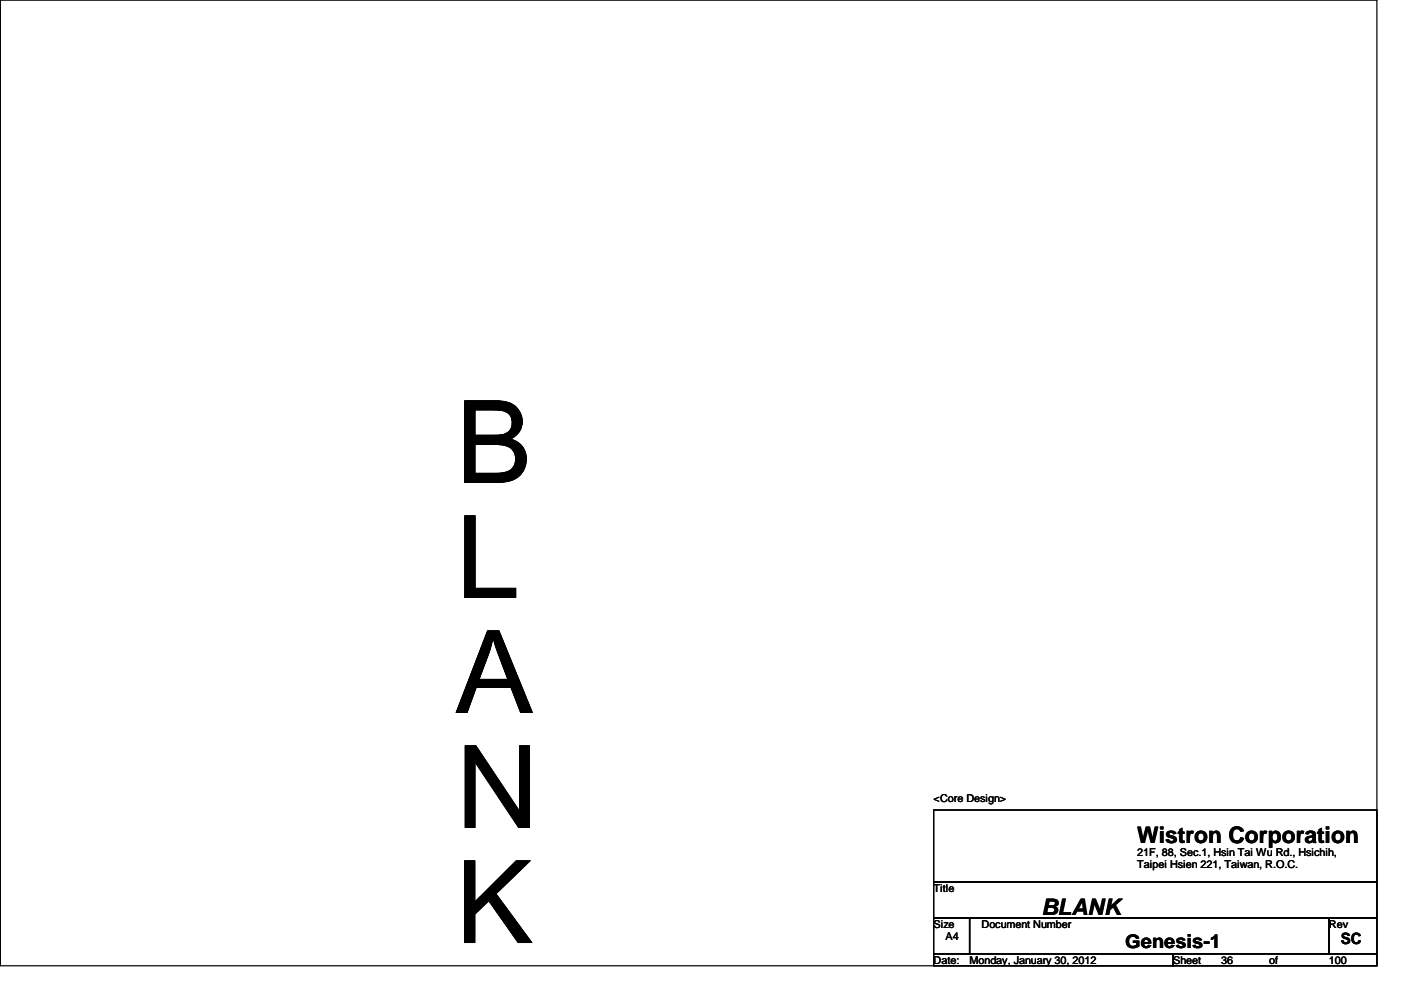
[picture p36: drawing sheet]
<svg xmlns="http://www.w3.org/2000/svg" width="297mm" height="210mm" viewBox="0 0 297 210" stroke-linecap="round" stroke-linejoin="round" font-family="sans-serif">
<defs><g id="words">
<g font-size="24.4">
<text x="96.7" y="102.3">B</text>
<text x="96.7" y="126.7">L</text>
<text x="96.7" y="151.1">A</text>
<text x="96.7" y="175.5">N</text>
<text x="96.7" y="199.9">K</text>
</g>
<g font-size="4.8">
<text x="241.1" y="178.8">Wistron Corporation</text>
<text x="220.8" y="194">BLANK</text>
</g>
<text font-size="4.1" x="238.6" y="200.9">Genesis-1</text>
<text font-size="3.3" x="284.3" y="200.2">SC</text>
<g font-size="2.3">
<text x="197.9" y="170">&lt;Core Design&gt;</text>
<text x="241.1" y="181.4">21F, 88, Sec.1, Hsin Tai Wu Rd., Hsichih,</text>
<text x="241.1" y="184.1">Taipei Hsien 221, Taiwan, R.O.C.</text>
<text x="197.9" y="189.1">Title</text>
<text x="197.9" y="196.7">Size</text>
<text x="208.1" y="196.7">Document Number</text>
<text x="281.8" y="196.7">Rev</text>
<text x="200.5" y="199.2">A4</text>
<text x="197.9" y="204.3">Date:</text>
<text x="205.6" y="204.3">Monday, January 30, 2012</text>
<text x="248.7" y="204.3">Sheet</text>
<text x="258.9" y="204.3">36</text>
<text x="269.1" y="204.3">of</text>
<text x="281.8" y="204.3">100</text>
</g>
</g></defs>
<path d="M.1 0h291.8v204.8h-291.8zM197.9 171.7h94v15.3h-94zM197.9 187h94v7.6h-94zM197.9 194.6h7.7v7.6h-7.7zM205.6 194.6h76.2v7.6h-76.2zM281.8 194.6h10.1v7.6h-10.1zM197.9 202.2h50.8v2.6h-50.8zM248.7 202.2h43.2v2.6h-43.2z" fill="none" stroke="#000" stroke-width=".25"/>
<use href="#words"/>
</svg>
